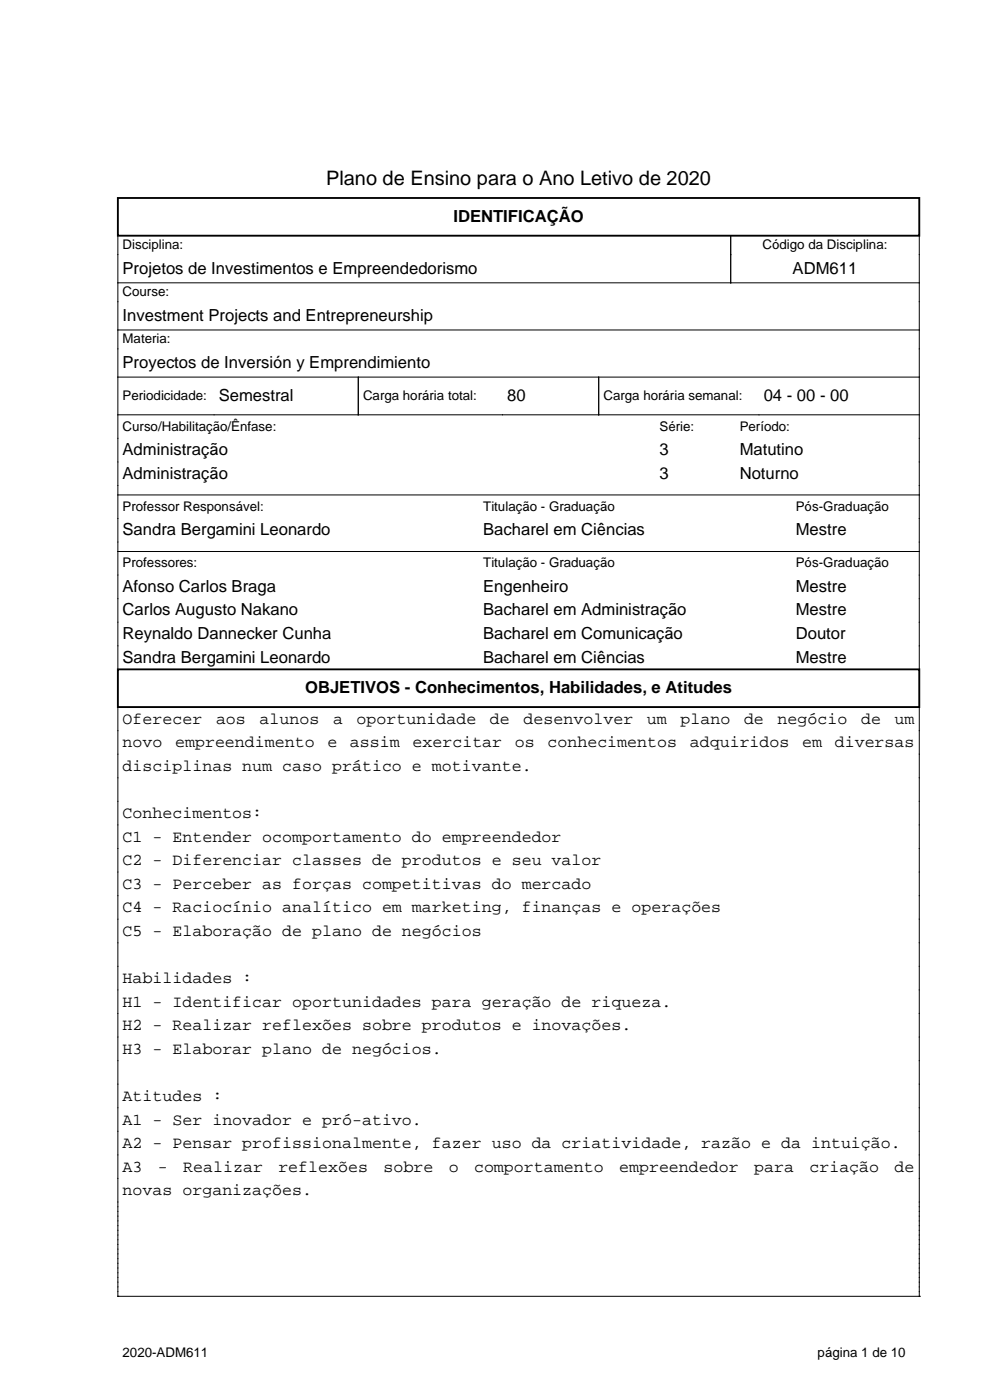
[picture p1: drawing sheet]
<svg xmlns="http://www.w3.org/2000/svg" width="210mm" height="297mm" viewBox="0 0 210 297" stroke-linecap="round" stroke-linejoin="round" font-family="sans-serif">
<defs><g id="words">
<text font-size="4.2" x="69.2" y="39.3">Plano de Ensino para o Ano Letivo de 2020</text>
<g font-size="3.5">
<text x="96.2" y="47.1">IDENTIFICAÇÃO</text>
<text x="26" y="58.1">Projetos de Investimentos e Empreendedorismo</text>
<text x="168.1" y="58.1">ADM611</text>
<text x="26" y="68.1">Investment Projects and Entrepreneurship</text>
<text x="26" y="78.1">Proyectos de Inversión y Emprendimiento</text>
<text x="46.4" y="85.1">Semestral</text>
<text x="107.6" y="85.1">80</text>
<text x="162" y="85.1">04 - 00 - 00</text>
<text x="26" y="96.6">Administração</text>
<text x="26" y="101.6">Administração</text>
<text x="139.9" y="96.6">3</text>
<text x="139.9" y="101.6">3</text>
<text x="156.9" y="96.6">Matutino</text>
<text x="156.9" y="101.6">Noturno</text>
<text x="26" y="113.6">Sandra Bergamini Leonardo</text>
<text x="102.5" y="113.6">Bacharel em Ciências</text>
<text x="168.8" y="113.6">Mestre</text>
<text x="26" y="125.6">Afonso Carlos Braga</text>
<text x="102.5" y="125.6">Engenheiro</text>
<text x="168.8" y="125.6">Mestre</text>
<text x="26" y="130.6">Carlos Augusto Nakano</text>
<text x="102.5" y="130.6">Bacharel em Administração</text>
<text x="168.8" y="130.6">Mestre</text>
<text x="26" y="135.6">Reynaldo Dannecker Cunha</text>
<text x="102.5" y="135.6">Bacharel em Comunicação</text>
<text x="168.8" y="135.6">Doutor</text>
<text x="26" y="140.6">Sandra Bergamini Leonardo</text>
<text x="102.5" y="140.6">Bacharel em Ciências</text>
<text x="168.8" y="140.6">Mestre</text>
<text x="64.7" y="147.1">OBJETIVOS - Conhecimentos, Habilidades, e Atitudes</text>
<text x="26" y="153.6">Oferecer</text>
<text x="45.8" y="153.6">aos</text>
<text x="55.1" y="153.6">alunos</text>
<text x="70.6" y="153.6">a</text>
<text x="75.6" y="153.6">oportunidade</text>
<text x="103.9" y="153.6">de</text>
<text x="111.1" y="153.6">desenvolver</text>
<text x="137.2" y="153.6">um</text>
<text x="144.3" y="153.6">plano</text>
<text x="157.8" y="153.6">de</text>
<text x="164.9" y="153.6">negócio</text>
<text x="182.6" y="153.6">de</text>
<text x="189.8" y="153.6">um</text>
<text x="26" y="158.6">novo</text>
<text x="37.1" y="158.6">empreendimento</text>
<text x="69.4" y="158.6">e</text>
<text x="74.2" y="158.6">assim</text>
<text x="87.5" y="158.6">exercitar</text>
<text x="109.2" y="158.6">os</text>
<text x="116.1" y="158.6">conhecimentos</text>
<text x="146.3" y="158.6">adquiridos</text>
<text x="170.2" y="158.6">em</text>
<text x="177.1" y="158.6">diversas</text>
<text x="26" y="163.6">disciplinas num caso prático e motivante.</text>
<text x="26" y="173.6">Conhecimentos:</text>
<text x="26" y="178.6">C1 - Entender ocomportamento do empreendedor</text>
<text x="26" y="183.6">C2 - Diferenciar classes de produtos e seu valor</text>
<text x="26" y="188.6">C3 - Perceber as forças competitivas do mercado</text>
<text x="26" y="193.6">C4 - Raciocínio analítico em marketing, finanças e operações</text>
<text x="26" y="198.6">C5 - Elaboração de plano de negócios</text>
<text x="26" y="208.6">Habilidades :</text>
<text x="26" y="213.6">H1 - Identificar oportunidades para geração de riqueza.</text>
<text x="26" y="218.6">H2 - Realizar reflexões sobre produtos e inovações.</text>
<text x="26" y="223.6">H3 - Elaborar plano de negócios.</text>
<text x="26" y="233.6">Atitudes :</text>
<text x="26" y="238.6">A1 - Ser inovador e pró-ativo.</text>
<text x="26" y="243.6">A2 - Pensar profissionalmente, fazer uso da criatividade, razão e da intuição.</text>
<text x="26" y="248.6">A3</text>
<text x="33.5" y="248.6">-</text>
<text x="38.9" y="248.6">Realizar</text>
<text x="59" y="248.6">reflexões</text>
<text x="81.3" y="248.6">sobre</text>
<text x="95.2" y="248.6">o</text>
<text x="100.6" y="248.6">comportamento</text>
<text x="131.3" y="248.6">empreendedor</text>
<text x="160" y="248.6">para</text>
<text x="171.7" y="248.6">criação</text>
<text x="189.8" y="248.6">de</text>
<text x="26" y="253.6">novas organizações.</text>
</g>
<g font-size="2.8">
<text x="26" y="52.8">Disciplina:</text>
<text x="161.7" y="52.8">Código da Disciplina:</text>
<text x="26" y="62.8">Course:</text>
<text x="26" y="72.8">Materia:</text>
<text x="26" y="84.8">Periodicidade:</text>
<text x="77" y="84.8">Carga horária total:</text>
<text x="128" y="84.8">Carga horária semanal:</text>
<text x="26" y="91.3">Curso/Habilitação/Ênfase:</text>
<text x="139.9" y="91.3">Série:</text>
<text x="156.9" y="91.3">Período:</text>
<text x="26" y="108.3">Professor Responsável:</text>
<text x="102.5" y="108.3">Titulação - Graduação</text>
<text x="168.8" y="108.3">Pós-Graduação</text>
<text x="26" y="120.3">Professores:</text>
<text x="102.5" y="120.3">Titulação - Graduação</text>
<text x="168.8" y="120.3">Pós-Graduação</text>
<text x="26" y="287.8">2020-ADM611</text>
<text x="173.4" y="287.8">página 1 de 10</text>
</g>
</g></defs>
<path d="M25 42h170v8h-170zM25 142h170v8h-170z" fill="none" stroke="#000" stroke-width=".4"/>
<g fill="none" stroke="#000" stroke-width=".21">
<path d="M25 50v92M155 50v10M195 50v92M25 60h170M25 70h170M25 80h170M76 80v8M127 80v8M25 88h170M25 105h170M25 117h170M25 150v125"/>
<path d="M195 150v125M25 275h.1M25 275h170M195 275h.1"/>
</g>
<use href="#words"/>
</svg>
